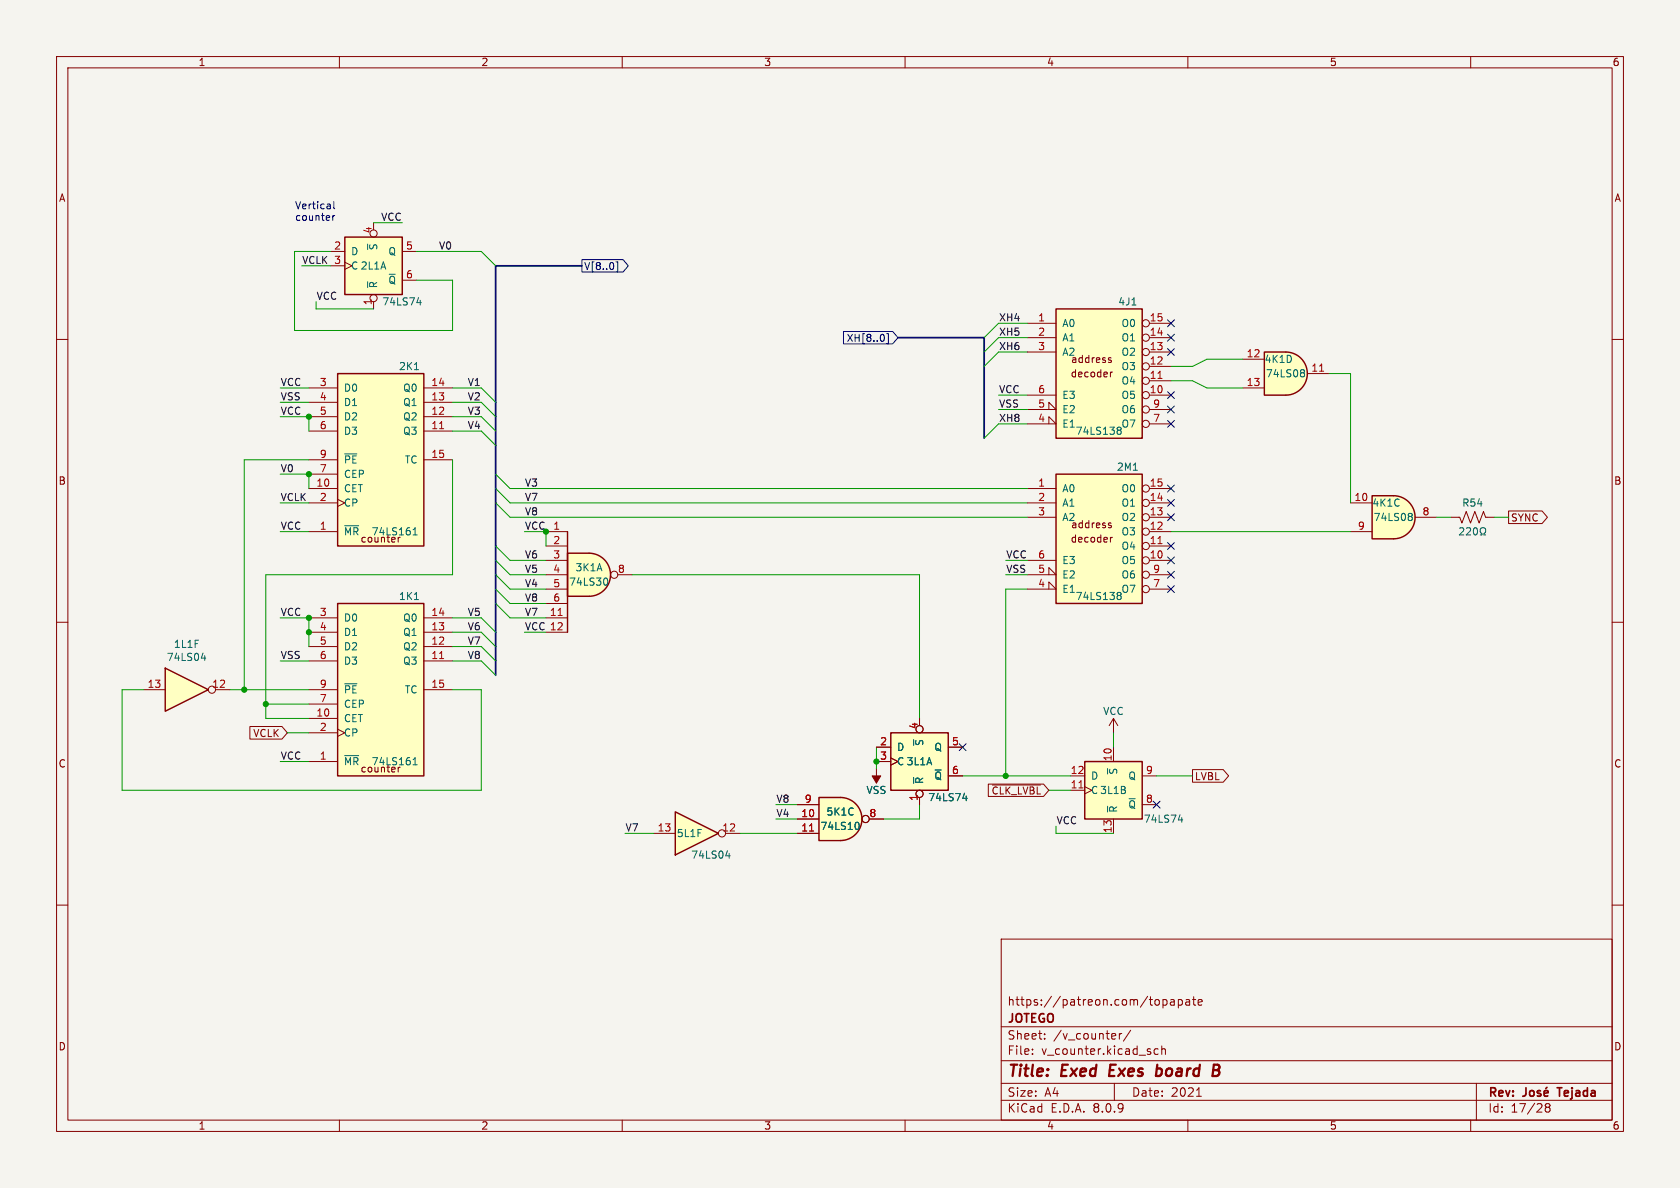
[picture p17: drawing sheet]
<svg xmlns="http://www.w3.org/2000/svg" width="297mm" height="210mm" viewBox="0 0 297 210" stroke-linecap="round" stroke-linejoin="round" font-family="sans-serif">
<defs><g id="words">
<g font-size="2.8" fill="#840000">
<text x="178" y="190.9">Title:</text>
<text x="187.7" y="190.9">Exed</text>
<text x="196.9" y="190.9">Exes</text>
<text x="206" y="190.9">board</text>
</g>
<g font-size="2.1" fill="#840000">
<text x="178" y="178">https://patreon.com/topapate</text>
<text x="178" y="184">Sheet:</text>
<text x="178" y="181.2">JOTEGO</text>
<text x="186.2" y="184">/v_counter/</text>
<text x="178" y="186.7">File:</text>
<text x="184.1" y="186.7">v_counter.kicad_sch</text>
<text x="178" y="196.9">KiCad</text>
<text x="178" y="194.1">Size:</text>
<text x="184.7" y="194.1">A4</text>
<text x="185.7" y="196.9">E.D.A.</text>
<text x="193.3" y="196.9">8.0.9</text>
<text x="200" y="194.1">Date:</text>
<text x="207" y="194.1">2021</text>
<text x="263" y="194.3">Rev:</text>
<text x="263" y="196.9">Id:</text>
<text x="267.1" y="196.9">17/28</text>
<text x="276.1" y="194.3">Tejada</text>
</g>
<g font-size="1.8" fill="#840000">
<text x="35" y="11.9">1</text>
<text x="85" y="11.9">2</text>
<text x="135" y="11.9">3</text>
<text x="185" y="11.9">4</text>
<text x="235" y="11.9">5</text>
<text x="285" y="11.9">6</text>
<text x="10.3" y="35.9">A</text>
<text x="285.3" y="35.9">A</text>
<text x="189.2" y="64.4">address</text>
<text x="189.2" y="66.9">decoder</text>
<text x="10.3" y="85.9">B</text>
<text x="285.3" y="85.9">B</text>
<text x="189.2" y="93.6">address</text>
<text x="267" y="92.4">SYNC</text>
<text x="189.2" y="96.1">decoder</text>
<text x="44.7" y="130.5">VCLK</text>
<text x="10.3" y="135.9">C</text>
<text x="285.3" y="135.9">C</text>
<text x="211.1" y="138.1">LVBL</text>
<text x="10.3" y="185.9">D</text>
<text x="285.3" y="185.9">D</text>
<text x="35" y="199.9">1</text>
<text x="85" y="199.9">2</text>
<text x="135" y="199.9">3</text>
<text x="185" y="199.9">4</text>
<text x="235" y="199.9">5</text>
<text x="285" y="199.9">6</text>
</g>
<g font-size="1.8" fill="#0000c2">
<text x="52.1" y="37.1">Vertical</text>
<text x="52.1" y="39.1">counter</text>
</g>
<g font-size="1.8" fill="#a90000">
<text x="65.8" y="41.3" transform="rotate(-90 65.8 41.3)">4</text>
<text x="59" y="44.2">2</text>
<text x="71.7" y="44.2">5</text>
<text x="71.7" y="49.3">6</text>
<text x="65.8" y="54" transform="rotate(-90 65.8 54)">1</text>
<text x="183.4" y="56.9">1</text>
<text x="183.4" y="59.4">2</text>
<text x="203.2" y="59.4">14</text>
<text x="203.2" y="56.9">15</text>
<text x="183.4" y="62">3</text>
<text x="203.2" y="64.5">12</text>
<text x="203.2" y="62">13</text>
<text x="220.3" y="63.2">12</text>
<text x="231.7" y="65.8">11</text>
<text x="56.4" y="68.3">3</text>
<text x="56.4" y="70.9">4</text>
<text x="76.2" y="70.9">13</text>
<text x="76.2" y="68.3">14</text>
<text x="183.4" y="69.6">6</text>
<text x="203.2" y="69.6">10</text>
<text x="203.2" y="67.1">11</text>
<text x="220.3" y="68.3">13</text>
<text x="56.4" y="73.4">5</text>
<text x="56.4" y="75.9">6</text>
<text x="76.2" y="75.9">11</text>
<text x="76.2" y="73.4">12</text>
<text x="183.4" y="74.7">4</text>
<text x="183.4" y="72.1">5</text>
<text x="203.8" y="74.7">7</text>
<text x="203.8" y="72.1">9</text>
<text x="56.4" y="83.6">7</text>
<text x="56.4" y="81">9</text>
<text x="76.2" y="81">15</text>
<text x="55.8" y="86.1">10</text>
<text x="56.4" y="88.6">2</text>
<text x="183.4" y="86.1">1</text>
<text x="183.4" y="88.6">2</text>
<text x="203.2" y="88.6">14</text>
<text x="203.2" y="86.1">15</text>
<text x="239.4" y="88.6">10</text>
<text x="56.4" y="93.7">1</text>
<text x="97.7" y="93.7">1</text>
<text x="183.4" y="91.2">3</text>
<text x="203.2" y="93.7">12</text>
<text x="203.2" y="91.2">13</text>
<text x="240" y="93.7">9</text>
<text x="251.4" y="91.2">8</text>
<text x="97.7" y="96.3">2</text>
<text x="97.7" y="98.8">3</text>
<text x="97.7" y="101.3">4</text>
<text x="109.1" y="101.3">8</text>
<text x="183.4" y="101.3">5</text>
<text x="183.4" y="98.8">6</text>
<text x="203.2" y="98.8">10</text>
<text x="203.2" y="96.3">11</text>
<text x="203.8" y="101.3">9</text>
<text x="97.7" y="103.9">5</text>
<text x="97.7" y="106.4">6</text>
<text x="183.4" y="103.9">4</text>
<text x="203.8" y="103.9">7</text>
<text x="56.4" y="109">3</text>
<text x="56.4" y="111.5">4</text>
<text x="76.2" y="111.5">13</text>
<text x="76.2" y="109">14</text>
<text x="97.1" y="109">11</text>
<text x="56.4" y="114">5</text>
<text x="56.4" y="116.6">6</text>
<text x="76.2" y="116.6">11</text>
<text x="76.2" y="114">12</text>
<text x="26" y="121.7">13</text>
<text x="37.4" y="121.7">12</text>
<text x="56.4" y="124.2">7</text>
<text x="56.4" y="121.7">9</text>
<text x="76.2" y="121.7">15</text>
<text x="55.8" y="126.7">10</text>
<text x="56.4" y="129.3">2</text>
<text x="155.5" y="131.8">2</text>
<text x="162.3" y="129" transform="rotate(-90 162.3 129)">4</text>
<text x="168.2" y="131.8">5</text>
<text x="56.4" y="134.4">1</text>
<text x="155.5" y="134.4">3</text>
<text x="168.2" y="136.9">6</text>
<text x="189.2" y="136.9">12</text>
<text x="196.6" y="134.7" transform="rotate(-90 196.6 134.7)">10</text>
<text x="202.5" y="136.9">9</text>
<text x="142.2" y="142">9</text>
<text x="162.3" y="141.7" transform="rotate(-90 162.3 141.7)">1</text>
<text x="189.2" y="139.4">11</text>
<text x="202.5" y="142">8</text>
<text x="116.2" y="147.1">13</text>
<text x="127.6" y="147.1">12</text>
<text x="141.6" y="144.5">10</text>
<text x="141.6" y="147.1">11</text>
<text x="153.6" y="144.5">8</text>
<text x="196.6" y="147.4" transform="rotate(-90 196.6 147.4)">13</text>
</g>
<g font-size="1.8" fill="#0f0f0f">
<text x="67.3" y="39.1">VCC</text>
<text x="77.5" y="44.2">V0</text>
<text x="55.9" y="53.1">VCC</text>
<text x="176.5" y="59.4">XH5</text>
<text x="176.5" y="56.9">XH4</text>
<text x="176.5" y="62">XH6</text>
<text x="49.5" y="70.9">VSS</text>
<text x="49.5" y="68.3">VCC</text>
<text x="82.6" y="68.3">V1</text>
<text x="82.6" y="70.9">V2</text>
<text x="176.5" y="69.6">VCC</text>
<text x="49.5" y="73.4">VCC</text>
<text x="82.6" y="73.4">V3</text>
<text x="82.6" y="75.9">V4</text>
<text x="176.5" y="72.1">VSS</text>
<text x="176.5" y="74.7">XH8</text>
<text x="49.5" y="83.6">V0</text>
<text x="92.7" y="86.1">V3</text>
<text x="92.7" y="88.6">V7</text>
<text x="49.5" y="93.7">VCC</text>
<text x="92.7" y="91.2">V8</text>
<text x="92.7" y="93.7">VCC</text>
<text x="92.7" y="101.3">V5</text>
<text x="92.7" y="98.8">V6</text>
<text x="177.8" y="101.3">VSS</text>
<text x="177.8" y="98.8">VCC</text>
<text x="92.7" y="103.9">V4</text>
<text x="92.7" y="106.4">V8</text>
<text x="49.5" y="109">VCC</text>
<text x="82.6" y="109">V5</text>
<text x="82.6" y="111.5">V6</text>
<text x="92.7" y="109">V7</text>
<text x="92.7" y="111.5">VCC 12</text>
<text x="49.5" y="116.6">VSS</text>
<text x="82.6" y="114">V7</text>
<text x="82.6" y="116.6">V8</text>
<text x="49.5" y="134.4">VCC</text>
<text x="137.2" y="142">V8</text>
<text x="110.5" y="147.1">V7</text>
<text x="137.2" y="144.5">V4</text>
<text x="186.7" y="145.8">VCC</text>
</g>
<g font-size="1.8" fill="#006464">
<text x="62" y="45.3">D</text>
<text x="62" y="47.9">C 2L1A</text>
<text x="66.9" y="44.3" transform="rotate(-90 66.9 44.3)">~{S}</text>
<text x="68.6" y="45.3">Q</text>
<text x="66.9" y="51.1" transform="rotate(-90 66.9 51.1)">~{R}</text>
<text x="68.6" y="50.4">~{Q}</text>
<text x="67.5" y="54.2">74LS74</text>
<text x="187.7" y="58">A0</text>
<text x="197.6" y="54.2">4J1</text>
<text x="198.2" y="58">O0</text>
<text x="70.4" y="65.6">2K1</text>
<text x="187.7" y="60.6">A1</text>
<text x="187.7" y="63.1">A2</text>
<text x="198.2" y="65.6">O3</text>
<text x="198.2" y="63.1">O2</text>
<text x="198.2" y="60.6">O1</text>
<text x="223.5" y="64.4">4K1D</text>
<text x="60.7" y="69.4">D0</text>
<text x="60.7" y="72">D1</text>
<text x="71.2" y="72">Q1</text>
<text x="71.2" y="69.4">Q0</text>
<text x="187.7" y="70.7">E3</text>
<text x="198.2" y="70.7">O5</text>
<text x="198.2" y="68.2">O4</text>
<text x="223.7" y="66.9">74LS08</text>
<text x="60.7" y="74.5">D2</text>
<text x="60.7" y="77.1">D3</text>
<text x="71.2" y="77.1">Q3</text>
<text x="71.2" y="74.5">Q2</text>
<text x="187.7" y="75.8">E1</text>
<text x="187.7" y="73.3">E2</text>
<text x="190.1" y="77.1">74LS138</text>
<text x="198.2" y="75.8">O7</text>
<text x="198.2" y="73.3">O6</text>
<text x="60.7" y="82.1">~{PE}</text>
<text x="71.5" y="82.1">TC</text>
<text x="197.4" y="83.4">2M1</text>
<text x="60.7" y="87.2">CET</text>
<text x="60.7" y="89.8">CP</text>
<text x="60.7" y="84.7">CEP</text>
<text x="187.7" y="87.2">A0</text>
<text x="187.7" y="89.8">A1</text>
<text x="198.2" y="89.8">O1</text>
<text x="198.2" y="87.2">O0</text>
<text x="242.5" y="89.8">4K1C</text>
<text x="258.4" y="89.8">R54</text>
<text x="60.7" y="94.8">~{MR}74LS161</text>
<text x="187.7" y="92.3">A2</text>
<text x="198.2" y="94.8">O3</text>
<text x="198.2" y="92.3">O2</text>
<text x="242.7" y="92.3">74LS08</text>
<text x="63.6" y="96.1">counter</text>
<text x="101.6" y="101.2">3K1A</text>
<text x="187.7" y="99.9">E3</text>
<text x="198.2" y="99.9">O5</text>
<text x="198.2" y="97.4">O4</text>
<text x="70.4" y="106.3">1K1</text>
<text x="100.5" y="103.7">74LS30</text>
<text x="187.7" y="105">E1</text>
<text x="187.7" y="102.5">E2</text>
<text x="190.1" y="106.3">74LS138</text>
<text x="198.2" y="105">O7</text>
<text x="198.2" y="102.5">O6</text>
<text x="60.7" y="110.1">D0</text>
<text x="60.7" y="112.6">D1</text>
<text x="71.2" y="112.6">Q1</text>
<text x="71.2" y="110.1">Q0</text>
<text x="29.4" y="117">74LS04</text>
<text x="30.7" y="114.7">1L1F</text>
<text x="60.7" y="115.2">D2</text>
<text x="60.7" y="117.7">D3</text>
<text x="71.2" y="117.7">Q3</text>
<text x="71.2" y="115.2">Q2</text>
<text x="60.7" y="125.3">CEP</text>
<text x="60.7" y="122.8">~{PE}</text>
<text x="71.5" y="122.8">TC</text>
<text x="60.7" y="127.9">CET</text>
<text x="60.7" y="130.4">CP</text>
<text x="163.4" y="132" transform="rotate(-90 163.4 132)">~{S}</text>
<text x="194.9" y="126.6">VCC</text>
<text x="60.7" y="135.5">~{MR}74LS161</text>
<text x="63.6" y="136.8">counter</text>
<text x="158.5" y="132.9">D</text>
<text x="158.5" y="135.5">C 3L1A</text>
<text x="165.1" y="132.9">Q</text>
<text x="197.7" y="137" transform="rotate(-90 197.7 137)">~{S}</text>
<text x="153.1" y="140.6">VSS</text>
<text x="163.4" y="138.7" transform="rotate(-90 163.4 138.7)">~{R}</text>
<text x="164" y="141.8">74LS74</text>
<text x="165.1" y="138">~{Q}</text>
<text x="192.8" y="140.6">C 3L1B</text>
<text x="192.8" y="138">D</text>
<text x="197.7" y="143.8" transform="rotate(-90 197.7 143.8)">~{R}</text>
<text x="199.4" y="143.1">~{Q}</text>
<text x="199.4" y="138">Q</text>
<text x="119.6" y="148.2">5L1F</text>
<text x="145" y="146.9">74LS10</text>
<text x="146" y="144.4">5K1C</text>
<text x="202.1" y="145.6">74LS74</text>
<text x="122.1" y="152">74LS04</text>
</g>
<g font-size="1.7" fill="#0f0f0f">
<text x="53.3" y="46.7">VCLK 3</text>
<text x="49.5" y="88.6">VCLK</text>
</g>
<g font-size="1.7" fill="#000084">
<text x="103.2" y="47.9">V[8..0]</text>
<text x="149.6" y="60.6">XH[8..0]</text>
</g>
<text font-size="1.7" fill="#840000" x="175.2" y="140.6">~{CLK_LVBL}</text>
</g></defs>
<path d="M0 0h297v210h-297z" fill="#f5f4ef" stroke="#f5f4ef" stroke-width=".18"/>
<g fill="none" stroke="#840000" stroke-width=".18">
<path d="M10 10h277v190h-277zM12 12h273v186h-273zM60 10v2M110 10v2M160 10v2M210 10v2M260 10v2M10 60h2M285 60h2M10 110h2M285 110h2M10 160h2"/>
<path d="M177 166h108v32h-108zM205.6 176.7v1.5M205.6 176.8l.4-.1 .3 .3v.4l-.1 .2h-.6M207 176.8h.5l.1 .9M207.6 177.1h-.5a.29 .29 0 0 0-.2 .3 .29 .29 0 0 0 .2 .3l.5-.1M208.3 176.8l.4-.1 .3 .3v.4l-.1 .2h-.6M208.3 176.7v1.5M209.7 176.8h.5l.1 .9M210.3 177.1h-.5a.29 .29 0 0 0-.2 .3 .29 .29 0 0 0 .2 .3l.5-.1M210.8 176.7h.6M211 176.2v1.3l.4 .2M211.8 177.2l.7-.1v-.3l-.5-.1-.2 .2 .1 .7h.6"/>
<path d="M285 160h2M60 198v2M110 198v2M160 198v2M177 194.5h108M177 191.5h108M177 187.5h108M177 181.5h108M182.5 186.3v.1M182.5 185.5v.1M184.7 183.6v.1M184.7 182.8v.1"/>
<path d="M197 191.5v3M197.9 182.7v1M198.3 182.7l-.3 .1-.1 .2M199.9 182.1l-1.3 2M204.7 185.5l-.4-.1-.3 .3v.4l.2 .2h.5M205.4 185.5l.2-.1 .4 .1v.9M205.4 184.9v1.5M210 198v2M211.5 193.8h.9M260 198v2M261 191.5v6.5M273.5 195.7l-.3-.2 .3-.4 .4 .1 .1 .2-.3 .3"/>
<path d="M273.5 195.7l-.3 .3v.5l.3 .1 .4-.1 .1-.2v-.4l-.3-.2M273.5 195.7h.2"/>
</g>
<path d="M269.8 192.3v1.1a.48 .48 0 0 1-.6 .4M270.6 192.9l.3-.1 .3 .3v.4l-.3 .3-.3-.1-.2-.2v-.4zM272.3 192.9l-.3-.1-.2 .2v.2l.5 .2v.3h-.5M273 193.3l.7-.2-.1-.2-.4-.1-.2 .2 .1 .7h.5M273.5 192.2l-.2 .2M275.3 192.3h.8" fill="none" stroke="#840000" stroke-width=".3"/>
<path d="M196.3 188.2l-.2 2h.9M204.5 189l.2-.1 .6 .1M204.6 188.2l-.3 2M205.2 190a.66 .66 0 0 1-.8 .1M214.5 189.2h.6M214.6 188.2h.7a.49 .49 0 0 1 .3 .5 .49 .49 0 0 1-.5 .5M215.1 189.2l.3 .1a.58 .58 0 0 1-.3 .9h-.8" fill="none" stroke="#840000" stroke-width=".4"/>
<path d="M29.2 118.1l7.6 3.8-7.6 3.8z" fill="#ffffc2"/>
<path d="M29.2 118.1l7.6 3.8-7.6 3.8z" fill="none" stroke="#840000" stroke-width=".25"/>
<g fill="none" stroke="#840000" stroke-width=".18">
<path d="M25.4 121.9h3.8M38.1 121.9h2.5"/>
<circle cx="37.5" cy="121.9" r=".63"/>
</g>
<path d="M35.6 116.3h.8M36.2 115.9v.9" fill="none" stroke="#006464" stroke-width=".18"/>
<path d="M59.7 66h15.2v30.5h-15.2z" fill="#ffffc2"/>
<path d="M59.7 66h15.2v30.5h-15.2z" fill="none" stroke="#840000" stroke-width=".25"/>
<g fill="none" stroke="#840000" stroke-width=".18">
<path d="M54.6 76.2h5.1M54.6 73.7h5.1M54.6 71.1h5.1M54.6 68.6h5.1M74.9 76.2h5.1M74.9 73.7h5.1M74.9 71.1h5.1M74.9 68.6h5.1M54.6 94h5.1M54.6 86.4h5.1M54.6 81.3h5.1M54.6 88.9h5.1"/>
<path d="M54.6 83.8h5.1M59.7 88.3l1.3 .6-1.3 .6M70.4 95v.8M74.9 81.3h5.1"/>
</g>
<path d="M77.7 75.8h.7" fill="none" stroke="#a90000" stroke-width=".18"/>
<path d="M73.3 65.3h.7M60.9 80.2h2.2M73 94.6h.8M73 93.7l.4-.4v1.3" fill="none" stroke="#006464" stroke-width=".18"/>
<path d="M119.4 143.5l7.6 3.8-7.6 3.8z" fill="#ffffc2"/>
<path d="M119.4 143.5l7.6 3.8-7.6 3.8z" fill="none" stroke="#840000" stroke-width=".25"/>
<g fill="none" stroke="#840000" stroke-width=".18">
<path d="M115.6 147.3h3.8M128.3 147.3h2.5"/>
<circle cx="127.6" cy="147.3" r=".63"/>
</g>
<path d="M128.3 151.3h.8M128.9 150.9v.8" fill="none" stroke="#006464" stroke-width=".18"/>
<path d="M157.5 129.5h10.1v10.2h-10.1z" fill="#ffffc2"/>
<path d="M157.5 129.5h10.1v10.2h-10.1z" fill="none" stroke="#840000" stroke-width=".25"/>
<g fill="none" stroke="#840000" stroke-width=".18">
<path d="M154.9 132.1h2.6M154.9 134.6h2.6M157.5 134l1.2 .6-1.2 .7M162.6 127v1.3M167.6 132.1h2.6M167.6 137.2h2.6M196.8 127l-.7 1.3M196.8 127v2.5M196.8 127l.8 1.3M162.6 141v1.2"/>
<circle cx="162.6" cy="140.3" r=".63"/>
</g>
<path d="M161.5 137.4v1.1M170.2 141.1h.8M170.8 140.7v.8" fill="none" stroke="#006464" stroke-width=".18"/>
<path d="M191.8 134.6h10.1v10.2h-10.1z" fill="#ffffc2"/>
<path d="M191.8 134.6h10.1v10.2h-10.1z" fill="none" stroke="#840000" stroke-width=".25"/>
<path d="M154.9 135.9v2.5M189.2 139.7h2.6M189.2 137.2h2.6M191.8 139.1l1.2 .6-1.2 .6M196.8 132.1v2.5M201.9 137.2h2.6M196.8 144.8v2.5M201.9 142.2h2.6" fill="none" stroke="#840000" stroke-width=".18"/>
<path d="M190.7 139.3h.8" fill="none" stroke="#a90000" stroke-width=".18"/>
<path d="M195.8 142.5v1M208.3 144.9h.8M208.9 144.5v.9" fill="none" stroke="#006464" stroke-width=".18"/>
<path d="M154.2 137.2h1.5l-.8 1.2z" fill="#840000" stroke="#840000" stroke-width=".18"/>
<path d="M148.6 141a3.8 3.8 0 0 1 3.8 3.8 3.8 3.8 0 0 1-3.8 3.8z" fill="#ffffc2" stroke="#ffffc2" stroke-width=".18"/>
<path d="M144.8 141h3.8v7.6h-3.8z" fill="#ffffc2"/>
<path d="M144.8 141h3.8a3.8 3.8 0 0 1 3.8 3.8 3.8 3.8 0 0 1-3.8 3.8h-3.8z" fill="none" stroke="#840000" stroke-width=".25"/>
<g fill="none" stroke="#840000" stroke-width=".18">
<path d="M141 144.8h3.8M141 147.3h3.8M141 142.2h3.8M153.7 144.8h2.5"/>
<circle cx="153" cy="144.8" r=".63"/>
</g>
<path d="M143.1 146.9h.7" fill="none" stroke="#a90000" stroke-width=".18"/>
<path d="M151.6 145.4a.79 .79 0 0 1 0 1.2" fill="none" stroke="#006464" stroke-width=".18"/>
<path d="M104.1 97.8a3.8 3.8 0 0 1 3.8 3.8 3.8 3.8 0 0 1-3.8 3.8z" fill="#ffffc2" stroke="#ffffc2" stroke-width=".18"/>
<path d="M100.3 97.8h3.8v7.6h-3.8z" fill="#ffffc2"/>
<path d="M100.3 97.8h3.8a3.8 3.8 0 0 1 3.8 3.8 3.8 3.8 0 0 1-3.8 3.8h-3.8zM100.3 94v17.8" fill="none" stroke="#840000" stroke-width=".25"/>
<g fill="none" stroke="#840000" stroke-width=".18">
<path d="M96.5 94h3.8M96.5 96.5h3.8M96.5 99.1h3.8M96.5 109.2h3.8M96.5 111.8h3.8M96.5 101.6h3.8M96.5 104.1h3.8M96.5 106.7h3.8M109.2 101.6h2.6"/>
<circle cx="108.6" cy="101.6" r=".63"/>
</g>
<path d="M98.7 108.8h.7" fill="none" stroke="#a90000" stroke-width=".18"/>
<path d="M107.1 102.2a.79 .79 0 0 1 0 1.2" fill="none" stroke="#006464" stroke-width=".18"/>
<path d="M59.7 106.7h15.2v30.5h-15.2z" fill="#ffffc2"/>
<path d="M59.7 106.7h15.2v30.5h-15.2z" fill="none" stroke="#840000" stroke-width=".25"/>
<g fill="none" stroke="#840000" stroke-width=".18">
<path d="M54.6 116.8h5.1M54.6 114.3h5.1M54.6 111.8h5.1M54.6 109.2h5.1M74.9 116.8h5.1M74.9 114.3h5.1M74.9 111.8h5.1M74.9 109.2h5.1M54.6 134.6h5.1M54.6 127h5.1M54.6 121.9h5.1M54.6 129.5h5.1"/>
<path d="M54.6 124.5h5.1M59.7 128.9l1.3 .6-1.3 .7M70.4 135.6v.9M74.9 121.9h5.1"/>
</g>
<path d="M77.7 116.4h.7" fill="none" stroke="#a90000" stroke-width=".18"/>
<path d="M73.3 106h.7M60.9 120.9h2.2M73 135.2h.8M73 134.3l.4-.4v1.3" fill="none" stroke="#006464" stroke-width=".18"/>
<path d="M186.7 54.6h15.2v22.9h-15.2z" fill="#ffffc2"/>
<path d="M186.7 54.6h15.2v22.9h-15.2z" fill="none" stroke="#840000" stroke-width=".25"/>
<g fill="none" stroke="#840000" stroke-width=".18">
<path d="M181.6 57.2h5.1M181.6 59.7h5.1M203.2 57.2h3.8M203.2 59.7h3.8M181.6 74.9h5.1l-1.3-1.2v1.2M181.6 72.4h5.1l-1.3-1.3v1.3M181.6 69.9h5.1M181.6 62.2h5.1M196 63.6l.5 .2-.1 .2-.3 .1M196 63.3h.4M196.3 65.8v.8M196.7 65.8l-.4 .2"/>
<path d="M203.2 69.9h3.8M203.2 67.3h3.8M203.2 64.8h3.8M203.2 62.2h3.8M203.2 74.9h3.8M203.2 72.4h3.8"/>
<circle cx="202.6" cy="59.7" r=".63"/>
<circle cx="202.6" cy="57.1" r=".63"/>
<circle cx="202.6" cy="67.3" r=".63"/>
<circle cx="202.6" cy="64.8" r=".63"/>
<circle cx="202.6" cy="74.9" r=".63"/>
<circle cx="202.6" cy="69.8" r=".63"/>
<circle cx="202.6" cy="72.4" r=".63"/>
<circle cx="202.6" cy="62.2" r=".63"/>
</g>
<path d="M204.7 66.9h.7" fill="none" stroke="#a90000" stroke-width=".18"/>
<path d="M200.1 53.9h.7M197.6 76l.1 .1h-.1M197.7 75.5l-.1 .1M198.2 76.3l-.1 .4h-.5" fill="none" stroke="#006464" stroke-width=".18"/>
<path d="M186.7 83.8h15.2v22.9h-15.2z" fill="#ffffc2"/>
<path d="M186.7 83.8h15.2v22.9h-15.2z" fill="none" stroke="#840000" stroke-width=".25"/>
<g fill="none" stroke="#840000" stroke-width=".18">
<path d="M181.6 86.4h5.1M181.6 99.1h5.1M181.6 91.4h5.1M181.6 88.9h5.1M196 92.8l.5 .2-.1 .2-.3 .1M196 92.5h.4M196.3 95v.8M196.7 95l-.4 .2M203.2 86.4h3.8M203.2 99.1h3.8M203.2 96.5h3.8M203.2 94h3.8"/>
<path d="M203.2 91.4h3.8M203.2 88.9h3.8M181.6 104.1h5.1l-1.3-1.2v1.2M181.6 101.6h5.1l-1.3-1.3v1.3M203.2 104.1h3.8M203.2 101.6h3.8"/>
<circle cx="202.6" cy="96.5" r=".63"/>
<circle cx="202.6" cy="86.4" r=".63"/>
<circle cx="202.6" cy="94" r=".63"/>
<circle cx="202.6" cy="91.4" r=".63"/>
<circle cx="202.6" cy="99.1" r=".63"/>
<circle cx="202.6" cy="88.9" r=".63"/>
<circle cx="202.6" cy="104.1" r=".63"/>
<circle cx="202.6" cy="101.6" r=".63"/>
</g>
<path d="M204.7 96.1h.7" fill="none" stroke="#a90000" stroke-width=".18"/>
<path d="M200.4 83.1h.7M197.6 105.2l.1 .1h-.1M197.7 104.7l-.1 .1M198.2 105.5l-.1 .4h-.5" fill="none" stroke="#006464" stroke-width=".18"/>
<path d="M61 41.9h10.1v10.2h-10.1z" fill="#ffffc2"/>
<path d="M61 41.9h10.1v10.2h-10.1z" fill="none" stroke="#840000" stroke-width=".25"/>
<g fill="none" stroke="#840000" stroke-width=".18">
<path d="M66 39.4v1.2M58.4 44.5h2.6M58.4 47h2.6M61 46.4l1.2 .6-1.2 .6M66 53.3v1.3M71.1 44.5h2.6M71.1 49.5h2.6"/>
<circle cx="66" cy="52.7" r=".63"/>
</g>
<path d="M65 49.8v1M73.7 53.5h.8M74.3 53.1v.8" fill="none" stroke="#006464" stroke-width=".18"/>
<path d="M227.3 62.2a3.8 3.8 0 0 1 3.8 3.8 3.8 3.8 0 0 1-3.8 3.9z" fill="#ffffc2" stroke="#ffffc2" stroke-width=".18"/>
<path d="M223.5 62.2h3.8v7.7h-3.8z" fill="#ffffc2"/>
<path d="M223.5 62.2h3.8a3.8 3.8 0 0 1 3.8 3.8 3.8 3.8 0 0 1-3.8 3.9h-3.8z" fill="none" stroke="#840000" stroke-width=".25"/>
<path d="M219.7 63.5h3.8M219.7 68.6h3.8M231.1 66h3.8" fill="none" stroke="#840000" stroke-width=".18"/>
<path d="M233.3 65.6h.7" fill="none" stroke="#a90000" stroke-width=".18"/>
<path d="M230.1 65.3h.3l.2 .3-.2 .3M230.1 65.9h.3M230.4 65.9l.2 .2v.3l-.1 .2h-.4" fill="none" stroke="#006464" stroke-width=".18"/>
<path d="M246.4 87.6a3.8 3.8 0 0 1 3.8 3.8 3.8 3.8 0 0 1-3.8 3.9z" fill="#ffffc2" stroke="#ffffc2" stroke-width=".18"/>
<path d="M242.6 87.6h3.8v7.7h-3.8z" fill="#ffffc2"/>
<path d="M242.6 87.6h3.8a3.8 3.8 0 0 1 3.8 3.8 3.8 3.8 0 0 1-3.8 3.9h-3.8z" fill="none" stroke="#840000" stroke-width=".25"/>
<g fill="none" stroke="#840000" stroke-width=".18">
<path d="M238.8 88.9h3.8M238.8 94h3.8M250.2 91.4h3.8M256.5 91.4h1.6l.3 1.1 .8-2.1 .8 2.1 .7-2.1 .8 2.1 .8-2.1 .3 1h1.6M266.7 90.3h5.9l1 1.1-1 1.2h-5.9zM44.2 128.4h5.6l1 1.1-1 1.2h-5.6zM154.9 132.1h2.6M154.9 134.6h2.6M157.5 134l1.2 .6-1.2 .7M162.6 127v1.3M167.6 132.1h2.6M167.6 137.2h2.6"/>
<path d="M174.7 138.6h9.8l.9 1.1-.9 1.1h-9.8zM175.4 138.8h8.6M210.8 136h5.5l.9 1.2-.9 1.1h-5.5zM141 144.8h3.8M141 147.3h3.8M141 142.2h3.8M153.7 144.8h2.5M162.6 141v1.2"/>
<circle cx="153" cy="144.8" r=".63"/>
<circle cx="162.6" cy="140.3" r=".63"/>
</g>
<path d="M249.2 90.7h.2l.3 .3-.3 .3M249.2 91.3h.2M249.4 91.3l.3 .2v.3l-.1 .2h-.4M258.1 93.4l.4-.1 .3 .4-.8 .9h.8M259.3 93.4l.4-.1 .3 .4-.8 .9h.8M260.6 93.4l.2-.1a.68 .68 0 0 1 .4 .6 .68 .68 0 0 1-.4 .7l-.2-.2-.1-.3zM261.7 94.6h.3v-.3a.54 .54 0 0 1-.3-.7 .54 .54 0 0 1 .8-.3 .58 .58 0 0 1-.2 1v.3h.3M161.5 137.4v1.1M151.6 145.4a.79 .79 0 0 1 0 1.2M170.2 141.1h.8M170.8 140.7v.8" fill="none" stroke="#006464" stroke-width=".18"/>
<g fill="none" stroke="#000084" stroke-width=".18">
<path d="M102.9 45.9h7.2l1 1.1-1 1.1h-7.2zM108.9 46.3h.3v1.8h-.3M149.1 58.6h8.7l.9 1.1-.9 1.1h-8.7zM156.8 59h.2v1.8h-.2M206.4 59.1l1.2 1.2M206.4 56.5l1.2 1.3M207.6 59.1l-1.2 1.2M207.6 56.5l-1.2 1.3M206.4 61.6l1.2 1.2M206.4 71.8l1.2 1.2M206.4 69.2l1.2 1.3M206.4 74.3l1.2 1.2"/>
<path d="M207.6 61.6l-1.2 1.2M207.6 71.8l-1.2 1.2M207.6 69.2l-1.2 1.3M207.6 74.3l-1.2 1.2M206.4 88.3l1.2 1.2M206.4 95.9l1.2 1.2M206.4 98.5l1.2 1.2M206.4 90.8l1.2 1.2M206.4 85.8l1.2 1.2M207.6 88.3l-1.2 1.2M207.6 95.9l-1.2 1.2M207.6 98.5l-1.2 1.2"/>
<path d="M207.6 90.8l-1.2 1.2M207.6 85.8l-1.2 1.2M206.4 103.5l1.2 1.2M206.4 101l1.2 1.2M207.6 103.5l-1.2 1.2M207.6 101l-1.2 1.2M169.6 131.5l1.2 1.2M170.8 131.5l-1.2 1.2M203.9 141.6l1.2 1.2M205.1 141.6l-1.2 1.2"/>
</g>
<path d="M58.8 38.1v.9M59 35.6v1.1l.2 .2M59.2 38.1l-.4 .3" fill="none" stroke="#0000c2" stroke-width=".18"/>
<path d="M102.9 47h-15.3v72.4M158.7 59.7h15.3v17.8" fill="none" stroke="#000084" stroke-width=".3"/>
<g fill="none" stroke="#009600" stroke-width=".18">
<path d="M66 39.4h5.1M53.3 47h5.1M55.9 53.3v1.3h10.1M58.4 44.5h-6.3v13.9h27.9v-8.9h-6.3M73.7 44.5h11.4l2.5 2.5M181.6 59.7h-5.1l-2.5 2.5M181.6 57.2h-5.1l-2.5 2.5M49.5 73.7h5.1v2.5M49.5 71.1h5.1M49.5 68.6h5.1M80 71.1h5.1l2.5 2.6M80 68.6h5.1l2.5 2.5"/>
<path d="M80 73.7h5.1l2.5 2.5M80 76.2h5.1l2.5 2.5M176.5 72.4h5.1M176.5 69.9h5.1M181.6 62.2h-5.1l-2.5 2.6M181.6 74.9h-5.1l-2.5 2.6M207 67.3h3.8l2.6 1.3h6.3M219.7 63.5h-6.3l-2.6 1.3h-3.8M234.9 66h3.9v22.9M49.5 83.8h5.1v2.6M49.5 94h5.1M49.5 88.9h5.1"/>
<path d="M54.6 81.3h-11.4v40.6M80 81.3v20.3h-33v25.4h7.6M87.6 99.1l2.6 2.5h6.3M87.6 88.9l2.6 2.5h91.4M87.6 86.4l2.6 2.5h91.4M87.6 96.5l2.6 2.6h6.3M87.6 83.8l2.6 2.6h91.4M92.7 94h3.8v2.5M177.8 99.1h3.8M207 94h31.8M254 91.4h2.5M264.2 91.4h2.5"/>
<path d="M49.5 109.2h5.1v5.1M49.5 116.8h5.1M80 116.8h5.1l2.5 2.6M80 111.8h5.1l2.5 2.5M80 109.2h5.1l2.5 2.6M80 114.3h5.1l2.5 2.5M87.6 104.1l2.6 2.6h6.3M87.6 106.7l2.6 2.5h6.3M87.6 101.6l2.6 2.5h6.3M92.7 111.8h3.8M111.8 101.6h50.8v25.4M177.8 101.6h3.8"/>
<path d="M181.6 104.1h-3.8v33.1M25.4 121.9h-3.8v17.8h63.5v-17.8h-5.1M40.6 121.9h14M47 124.5h7.6M49.5 134.6h5.1M50.8 129.5h3.8M154.9 132.1v3.8M170.2 137.2h19M185.4 139.7h3.8M196.8 129.5v2.6M204.5 137.2h6.3M110.5 147.3h5.1"/>
<path d="M130.8 147.3h10.2M137.2 144.8h3.8M137.2 142.2h3.8M162.6 142.2v2.6h-6.4M186.7 146.1v1.2h10.1"/>
</g>
<path d="M143.1 146.9h.7" fill="none" stroke="#a90000" stroke-width=".18"/>
<g fill="#009600" stroke="#009600" stroke-width=".18">
<circle cx="54.6" cy="83.8" r=".46"/>
<circle cx="177.8" cy="137.2" r=".46"/>
<circle cx="154.9" cy="134.6" r=".46"/>
<circle cx="96.5" cy="94" r=".46"/>
<circle cx="47" cy="124.5" r=".46"/>
<circle cx="43.2" cy="121.9" r=".46"/>
<circle cx="54.6" cy="109.2" r=".46"/>
<circle cx="54.6" cy="111.8" r=".46"/>
<circle cx="54.6" cy="73.7" r=".46"/>
</g>
<use href="#words"/>
</svg>
